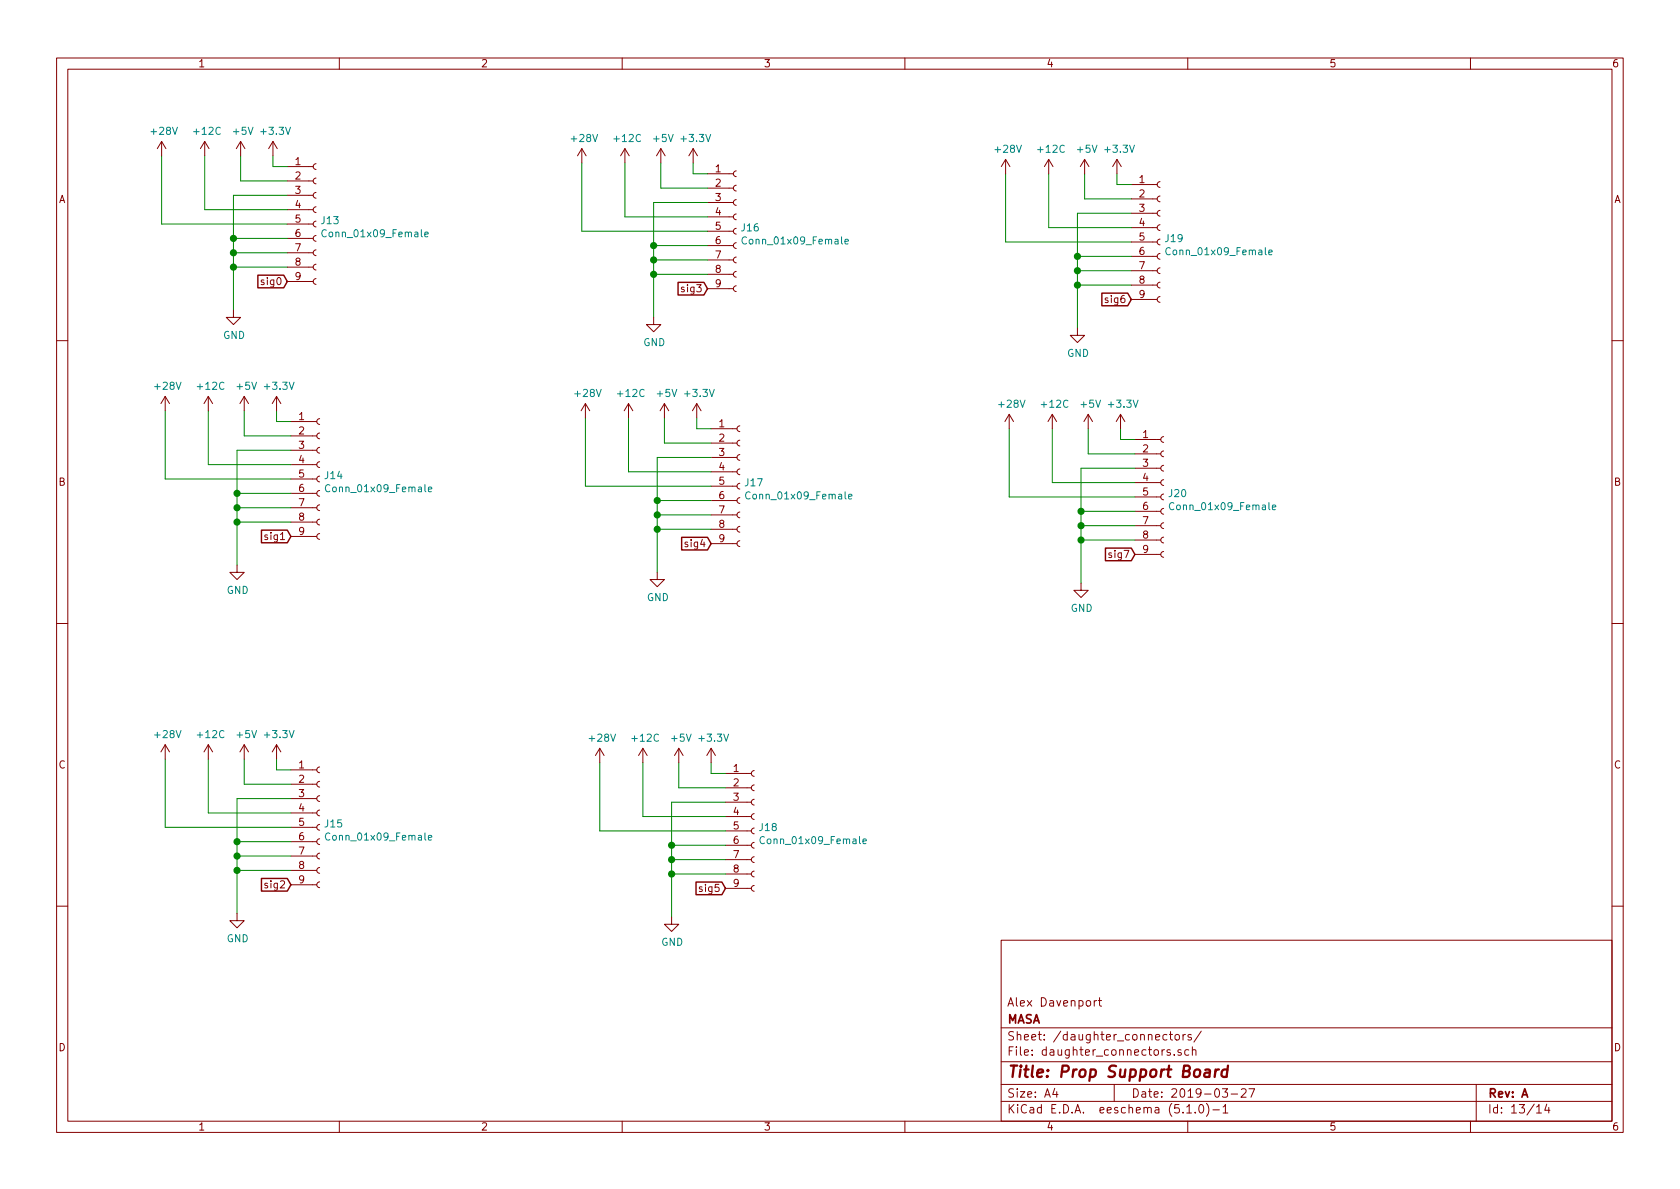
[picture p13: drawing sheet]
<svg xmlns="http://www.w3.org/2000/svg" width="297mm" height="210mm" viewBox="0 0 297 210" stroke-linecap="round" stroke-linejoin="round" font-family="sans-serif">
<defs><g id="words">
<text font-size="2.8" fill="#840000" x="178" y="190.5">Title: Prop Support Board</text>
<g font-size="2.1" fill="#840000">
<text x="178" y="178">Alex Davenport</text>
<text x="178" y="184">Sheet: /daughter_connectors/</text>
<text x="178" y="181">MASA</text>
<text x="178" y="186.7">File: daughter_connectors.sch</text>
<text x="178" y="196.9">KiCad E.D.A. eeschema (5.1.0)-1</text>
<text x="178" y="194.1">Size: A4</text>
<text x="200" y="194.1">Date: 2019-03-27</text>
<text x="263" y="194.1">Rev: A</text>
<text x="263" y="196.9">Id: 13/14</text>
</g>
<g font-size="1.8" fill="#840000">
<text x="35" y="11.9">1</text>
<text x="85" y="11.9">2</text>
<text x="135" y="11.9">3</text>
<text x="185" y="11.9">4</text>
<text x="235" y="11.9">5</text>
<text x="285" y="11.9">6</text>
<text x="52.2" y="29.2">1</text>
<text x="10.4" y="35.9">A</text>
<text x="52.2" y="31.7">2</text>
<text x="52.2" y="34.3">3</text>
<text x="126.5" y="30.5">1</text>
<text x="126.5" y="33">2</text>
<text x="126.5" y="35.6">3</text>
<text x="201.4" y="32.4">1</text>
<text x="201.4" y="34.9">2</text>
<text x="285.4" y="35.9">A</text>
<text x="52.2" y="36.8">4</text>
<text x="52.2" y="39.4">5</text>
<text x="52.2" y="41.9">6</text>
<text x="126.5" y="38.1">4</text>
<text x="126.5" y="40.6">5</text>
<text x="201.4" y="37.5">3</text>
<text x="201.4" y="40">4</text>
<text x="52.2" y="44.4">7</text>
<text x="52.2" y="47">8</text>
<text x="126.5" y="43.2">6</text>
<text x="126.5" y="45.7">7</text>
<text x="201.4" y="42.5">5</text>
<text x="201.4" y="45.1">6</text>
<text x="201.4" y="47.6">7</text>
<text x="46.5" y="50.4">sig0</text>
<text x="52.2" y="49.5">9</text>
<text x="120.8" y="51.7">sig3</text>
<text x="126.5" y="48.3">8</text>
<text x="126.5" y="50.8">9</text>
<text x="195.7" y="53.6">sig6</text>
<text x="201.4" y="50.2">8</text>
<text x="201.4" y="52.7">9</text>
<text x="52.9" y="74.3">1</text>
<text x="52.9" y="76.8">2</text>
<text x="127.2" y="75.6">1</text>
<text x="202.1" y="77.5">1</text>
<text x="52.9" y="79.4">3</text>
<text x="52.9" y="81.9">4</text>
<text x="127.2" y="78.1">2</text>
<text x="127.2" y="80.6">3</text>
<text x="127.2" y="83.2">4</text>
<text x="202.1" y="80">2</text>
<text x="202.1" y="82.5">3</text>
<text x="10.4" y="85.9">B</text>
<text x="52.9" y="84.4">5</text>
<text x="52.9" y="87">6</text>
<text x="52.9" y="89.5">7</text>
<text x="127.2" y="85.7">5</text>
<text x="127.2" y="88.3">6</text>
<text x="202.1" y="85.1">4</text>
<text x="202.1" y="87.6">5</text>
<text x="285.4" y="85.9">B</text>
<text x="47.1" y="95.5">sig1</text>
<text x="52.9" y="92.1">8</text>
<text x="52.9" y="94.6">9</text>
<text x="127.2" y="90.8">7</text>
<text x="127.2" y="93.3">8</text>
<text x="127.2" y="95.9">9</text>
<text x="202.1" y="90.2">6</text>
<text x="202.1" y="92.7">7</text>
<text x="202.1" y="95.2">8</text>
<text x="121.4" y="96.8">sig4</text>
<text x="196.3" y="98.7">sig7</text>
<text x="202.1" y="97.8">9</text>
<text x="10.4" y="135.9">C</text>
<text x="52.9" y="135.9">1</text>
<text x="129.7" y="136.5">1</text>
<text x="285.4" y="135.9">C</text>
<text x="52.9" y="138.4">2</text>
<text x="52.9" y="141">3</text>
<text x="52.9" y="143.5">4</text>
<text x="129.7" y="139.1">2</text>
<text x="129.7" y="141.6">3</text>
<text x="52.9" y="146">5</text>
<text x="52.9" y="148.6">6</text>
<text x="129.7" y="144.1">4</text>
<text x="129.7" y="146.7">5</text>
<text x="129.7" y="149.2">6</text>
<text x="52.9" y="151.1">7</text>
<text x="52.9" y="153.7">8</text>
<text x="129.7" y="151.8">7</text>
<text x="129.7" y="154.3">8</text>
<text x="47.1" y="157.1">sig2</text>
<text x="52.9" y="156.2">9</text>
<text x="124" y="157.7">sig5</text>
<text x="129.7" y="156.8">9</text>
<text x="10.4" y="185.9">D</text>
<text x="285.4" y="185.9">D</text>
<text x="35" y="199.9">1</text>
<text x="85" y="199.9">2</text>
<text x="135" y="199.9">3</text>
<text x="185" y="199.9">4</text>
<text x="235" y="199.9">5</text>
<text x="285" y="199.9">6</text>
</g>
<g font-size="1.8" fill="#008484">
<text x="26.9" y="23.8">+28V</text>
<text x="34.4" y="23.8">+12C</text>
<text x="41.3" y="23.8">+5V</text>
<text x="46.3" y="23.8">+3.3V</text>
<text x="101.2" y="25.1">+28V</text>
<text x="108.7" y="25.1">+12C</text>
<text x="115.6" y="25.1">+5V</text>
<text x="120.6" y="25.1">+3.3V</text>
<text x="176.1" y="27">+28V</text>
<text x="183.7" y="27">+12C</text>
<text x="190.6" y="27">+5V</text>
<text x="195.5" y="27">+3.3V</text>
<text x="56.9" y="39.6">J13</text>
<text x="57.6" y="42">Conn_01x09_Female</text>
<text x="131.2" y="40.9">J16</text>
<text x="131.9" y="43.2">Conn_01x09_Female</text>
<text x="206.1" y="42.8">J19</text>
<text x="206.8" y="45.1">Conn_01x09_Female</text>
<text x="39.4" y="59.9">GND</text>
<text x="113.7" y="61.2">GND</text>
<text x="188.7" y="63.1">GND</text>
<text x="27.5" y="68.9">+28V</text>
<text x="35.1" y="68.9">+12C</text>
<text x="42" y="68.9">+5V</text>
<text x="46.9" y="68.9">+3.3V</text>
<text x="101.8" y="70.2">+28V</text>
<text x="109.4" y="70.2">+12C</text>
<text x="116.3" y="70.2">+5V</text>
<text x="121.2" y="70.2">+3.3V</text>
<text x="176.7" y="72.1">+28V</text>
<text x="184.3" y="72.1">+12C</text>
<text x="191.2" y="72.1">+5V</text>
<text x="196.2" y="72.1">+3.3V</text>
<text x="57.5" y="84.7">J14</text>
<text x="58.2" y="87">Conn_01x09_Female</text>
<text x="131.8" y="86">J17</text>
<text x="132.5" y="88.3">Conn_01x09_Female</text>
<text x="206.7" y="87.9">J20</text>
<text x="207.4" y="90.2">Conn_01x09_Female</text>
<text x="40.1" y="105">GND</text>
<text x="114.4" y="106.3">GND</text>
<text x="189.3" y="108.2">GND</text>
<text x="27.5" y="130.5">+28V</text>
<text x="35.1" y="130.5">+12C</text>
<text x="42" y="130.5">+5V</text>
<text x="46.9" y="130.5">+3.3V</text>
<text x="104.3" y="131.2">+28V</text>
<text x="111.9" y="131.2">+12C</text>
<text x="118.8" y="131.2">+5V</text>
<text x="123.8" y="131.2">+3.3V</text>
<text x="57.5" y="146.3">J15</text>
<text x="58.2" y="148.6">Conn_01x09_Female</text>
<text x="134.3" y="147">J18</text>
<text x="135.1" y="149.3">Conn_01x09_Female</text>
<text x="40.1" y="166.6">GND</text>
<text x="116.9" y="167.3">GND</text>
</g>
</g></defs>
<g fill="none" stroke="#840000" stroke-width=".18">
<path d="M10 10.3h277v189.9h-277zM12 12.2h273v186.1h-273zM60 10.3v1.9M110 10.3v1.9M160 10.3v1.9M210 10.3v1.9M260 10.3v1.9M28.6 25l-.8 1.3M28.6 25v2.6M28.6 25l.7 1.3M36.2 25l-.8 1.3M36.2 25v2.6"/>
<path d="M36.2 25l.8 1.3M42.5 25l-.7 1.3M42.5 25v2.6M42.5 25l.8 1.3M48.3 25l-.8 1.3M48.3 25v2.6M48.3 25l.7 1.3M50.8 39.6h4.6M50.8 37.1h4.6M50.8 34.5h4.6M50.8 32h4.6M50.8 29.5h4.6"/>
<path d="M55.9 39.1l-.3 .1-.2 .3 .1 .4 .4 .2M55.9 36.6l-.3 .1-.2 .3 .1 .4 .4 .2M55.9 34l-.3 .1-.2 .4 .1 .3 .4 .2M55.9 31.5l-.3 .1-.2 .3 .1 .4 .4 .2M55.9 29l-.3 .1-.2 .3 .1 .4 .4 .2M102.9 26.3l-.8 1.3M102.9 26.3v2.5M102.9 26.3l.7 1.3M110.5 26.3l-.8 1.3M110.5 26.3v2.5M110.5 26.3l.8 1.3M116.8 26.3l-.7 1.3"/>
<path d="M116.8 26.3v2.5M116.8 26.3l.8 1.3M122.6 26.3l-.8 1.3M122.6 26.3v2.5M122.6 26.3l.7 1.3M125.1 38.3h4.6M125.1 35.8h4.6M125.1 33.3h4.6M125.1 30.7h4.6M130.2 37.8l-.3 .1-.2 .4 .1 .4 .4 .2M130.2 35.3l-.3 .1-.2 .3 .1 .4 .4 .2M130.2 32.8l-.3 .1-.2 .3 .1 .4 .4 .2"/>
<path d="M130.2 30.2l-.3 .1-.2 .4 .1 .3 .4 .2M177.8 28.2l-.8 1.3M177.8 28.2v2.5M177.8 28.2l.8 1.3M185.4 28.2l-.7 1.3M185.4 28.2v2.5M185.4 28.2l.8 1.3M191.8 28.2l-.8 1.3M191.8 28.2v2.5M191.8 28.2l.7 1.3M197.5 28.2l-.8 1.3M197.5 28.2v2.5"/>
<path d="M197.5 28.2l.7 1.3M200 37.7h4.6M200 35.2h4.6M200 32.6h4.6M205.1 39.7l-.3 .1-.2 .4 .1 .4 .4 .2M205.1 37.2l-.3 .1-.2 .3 .1 .4 .4 .2M205.1 34.7l-.3 .1-.2 .3 .1 .4 .4 .2M205.1 32.1l-.3 .1-.2 .4 .1 .3 .4 .2M41.3 54.9v1.2h1.2l-1.2 1.3-1.3-1.3h1.3M50.8 49.8h4.6M50.8 47.2h4.6M50.8 44.7h4.6"/>
<path d="M50.8 42.2h4.6M55.9 49.3l-.3 .1-.2 .3 .1 .4 .4 .2M55.9 46.7l-.3 .1-.2 .4 .1 .3 .4 .2M55.9 44.2l-.3 .1-.2 .3 .1 .4 .4 .2M55.9 41.7l-.3 .1-.2 .3 .1 .4 .4 .2M115.6 56.1v1.3h1.2l-1.2 1.3-1.3-1.3h1.3M125.1 51h4.6M125.1 48.5h4.6M125.1 46h4.6M125.1 43.4h4.6M125.1 40.9h4.6M130.2 50.5l-.3 .1-.2 .4 .1 .4 .4 .2"/>
<path d="M130.2 48l-.3 .1-.2 .3 .1 .4 .4 .2M130.2 45.5l-.3 .1-.2 .3 .1 .4 .4 .2M130.2 42.9l-.3 .1-.2 .4 .1 .3 .4 .2M130.2 40.4l-.3 .1-.2 .3 .1 .4 .4 .2M190.5 58v1.3h1.3l-1.3 1.3-1.3-1.3h1.3M200 53h4.6M200 50.4h4.6M200 47.9h4.6M200 45.3h4.6M200 42.8h4.6M200 40.3h4.6M205.1 52.4l-.3 .1-.2 .4 .1 .4 .4 .2"/>
<path d="M205.1 49.9l-.3 .1-.2 .3 .1 .4 .4 .2M205.1 47.4l-.3 .1-.2 .3 .1 .4 .4 .2M205.1 44.8l-.3 .1-.2 .4 .1 .3 .4 .2M205.1 42.3l-.3 .1-.2 .3 .1 .4 .4 .2M10 60.2h2M29.2 70.1l-.8 1.3M29.2 70.1v2.5M29.2 70.1l.8 1.3M36.8 70.1l-.7 1.3M36.8 70.1v2.5M36.8 70.1l.8 1.3M43.2 70.1l-.8 1.3"/>
<path d="M43.2 70.1v2.5M43.2 70.1l.7 1.3M48.9 70.1l-.8 1.3M48.9 70.1v2.5M48.9 70.1l.8 1.3M51.4 79.6h4.6M51.4 77.1h4.6M51.4 74.5h4.6M56.5 79.1l-.3 .1-.2 .3 .1 .4 .4 .2M56.5 76.6l-.3 .1-.2 .3 .1 .4 .4 .2M56.5 74l-.3 .1-.2 .4 .1 .3 .4 .3M103.5 71.4l-.8 1.2"/>
<path d="M103.5 71.4v2.5M103.5 71.4l.8 1.2M111.1 71.4l-.7 1.2M111.1 71.4v2.5M111.1 71.4l.8 1.2M117.5 71.4l-.8 1.2M117.5 71.4v2.5M117.5 71.4l.7 1.2M123.2 71.4l-.8 1.2M123.2 71.4v2.5M123.2 71.4l.8 1.2M125.7 78.4h4.6"/>
<path d="M125.7 75.8h4.6M130.8 77.8l-.3 .1-.2 .4 .1 .4 .4 .2M130.8 75.3l-.3 .1-.2 .3 .1 .4 .4 .2M178.4 73.3l-.7 1.2M178.4 73.3v2.5M178.4 73.3l.8 1.2M186.1 73.3l-.8 1.2M186.1 73.3v2.5M186.1 73.3l.7 1.2M192.4 73.3l-.8 1.2M192.4 73.3v2.5M192.4 73.3l.8 1.2"/>
<path d="M198.1 73.3l-.7 1.2M198.1 73.3v2.5M198.1 73.3l.8 1.2M200.7 77.7h4.5M205.7 79.8l-.3 .1-.2 .3 .1 .4 .4 .2M205.7 77.2l-.3 .1-.2 .3 .1 .4 .4 .2M285 60.2h2M41.9 99.9v1.3h1.3l-1.3 1.3-1.3-1.3h1.3M51.4 94.9h4.6M51.4 92.3h4.6M51.4 89.8h4.6M51.4 87.2h4.6"/>
<path d="M51.4 84.7h4.6M51.4 82.2h4.6M56.5 94.4l-.3 .1-.2 .3 .1 .4 .4 .2M56.5 91.8l-.3 .1-.2 .3 .1 .4 .4 .2M56.5 89.3l-.3 .1-.2 .3 .1 .4 .4 .2M56.5 86.7l-.3 .1-.2 .4 .1 .3 .4 .3M56.5 84.2l-.3 .1-.2 .3 .1 .4 .4 .2M56.5 81.7l-.3 .1-.2 .3 .1 .4 .4 .2M125.7 96.1h4.6M125.7 93.6h4.6M125.7 91.1h4.6M125.7 88.5h4.6"/>
<path d="M125.7 86h4.6M125.7 83.4h4.6M125.7 80.9h4.6M130.8 95.6l-.3 .1-.2 .4 .1 .3 .4 .2M130.8 93.1l-.3 .1-.2 .3 .1 .4 .4 .2M130.8 90.5l-.3 .1-.2 .4 .1 .4 .4 .2M130.8 88l-.3 .1-.2 .3 .1 .4 .4 .2M130.8 85.5l-.3 .1-.2 .3 .1 .4 .4 .2M130.8 82.9l-.3 .1-.2 .4 .1 .3 .4 .2M130.8 80.4l-.3 .1-.2 .3 .1 .4 .4 .2M200.7 98h4.5M200.7 95.5h4.5"/>
<path d="M200.7 93h4.5M200.7 90.4h4.5M200.7 87.9h4.5M200.7 85.3h4.5M200.7 82.8h4.5M200.7 80.3h4.5M205.7 97.5l-.3 .1-.2 .4 .1 .3 .4 .2M205.7 95l-.3 .1-.2 .3 .1 .4 .4 .2M205.7 92.5l-.3 .1-.2 .3 .1 .4 .4 .2M205.7 89.9l-.3 .1-.2 .3 .1 .4 .4 .2M205.7 87.4l-.3 .1-.2 .3 .1 .4 .4 .2M205.7 84.8l-.3 .1-.2 .4 .1 .3 .4 .2"/>
<path d="M205.7 82.3l-.3 .1-.2 .3 .1 .4 .4 .2M10 110.3h2M116.2 101.2v1.3h1.3l-1.3 1.3-1.3-1.3h1.3M191.1 103.1v1.3h1.3l-1.3 1.3-1.2-1.3h1.2M285 110.3h2M29.2 131.7v2.5M29.2 131.7l-.8 1.3M29.2 131.7l.8 1.3M36.8 131.7v2.5M36.8 131.7l-.7 1.3M36.8 131.7l.8 1.3M43.2 131.7v2.5"/>
<path d="M43.2 131.7l-.8 1.3M43.2 131.7l.7 1.3M48.9 131.7v2.5M48.9 131.7l-.8 1.3M48.9 131.7l.8 1.3M51.4 138.7h4.6M51.4 136.1h4.6M56.5 138.2l-.3 .1-.2 .3 .1 .4 .4 .2M56.5 135.6l-.3 .1-.2 .4 .1 .3 .4 .2M106 132.3l-.7 1.3M106 132.3v2.6M106 132.3l.8 1.3"/>
<path d="M113.7 132.3l-.8 1.3M113.7 132.3v2.6M113.7 132.3l.7 1.3M120 132.3l-.7 1.3M120 132.3v2.6M120 132.3l.8 1.3M125.7 132.3l-.7 1.3M125.7 132.3v2.6M125.7 132.3l.8 1.3M128.3 139.3h4.5M128.3 136.8h4.5M133.3 138.8l-.3 .1-.2 .3 .1 .4 .4 .2"/>
<path d="M133.3 136.3l-.3 .1-.2 .3 .1 .4 .4 .2M51.4 156.5h4.6M51.4 153.9h4.6M51.4 151.4h4.6M51.4 148.8h4.6M51.4 146.3h4.6M51.4 143.8h4.6M51.4 141.2h4.6M56.5 156l-.3 .1-.2 .3 .1 .4 .4 .2M56.5 153.4l-.3 .1-.2 .3 .1 .4 .4 .2M56.5 150.9l-.3 .1-.2 .3 .1 .4 .4 .2M56.5 148.3l-.3 .1-.2 .4 .1 .3 .4 .2"/>
<path d="M56.5 145.8l-.3 .1-.2 .3 .1 .4 .4 .2M56.5 143.3l-.3 .1-.2 .3 .1 .4 .4 .2M56.5 140.7l-.3 .1-.2 .3 .1 .4 .4 .2M128.3 157.1h4.5M128.3 154.6h4.5M128.3 152h4.5M128.3 149.5h4.5M128.3 146.9h4.5M128.3 144.4h4.5M128.3 141.9h4.5M133.3 156.6l-.3 .1-.2 .3 .1 .4 .4 .2M133.3 154l-.3 .1-.2 .4 .1 .4 .4 .2"/>
<path d="M133.3 151.5l-.3 .1-.2 .3 .1 .4 .4 .2M133.3 149l-.3 .1-.2 .3 .1 .4 .4 .2M133.3 146.4l-.3 .1-.2 .4 .1 .3 .4 .2M133.3 143.9l-.3 .1-.2 .3 .1 .4 .4 .2M133.3 141.3l-.3 .1-.2 .4 .1 .4 .4 .2M10 160.2h2M41.9 161.5v1.3h1.3l-1.3 1.3-1.3-1.3h1.3M118.7 162.2v1.2h1.3l-1.3 1.3-1.2-1.3h1.2M177 166.3h108v32h-108zM193.5 176.9v1M193.9 176.9l-.4 .3M194.2 176.9h.6"/>
<path d="M194.4 176.4v1.3l.4 .2M285 160.2h2M60 198.3v1.9M110 198.3v1.9M160 198.3v1.9M177 194.8h108M177 191.8h108M177 187.8h108M177 181.8h108M186.5 192.5l-.4 1h1M186.8 193v1M197 191.8v3"/>
<path d="M206.3 183l-.4-.1-.3 .3 .1 .6 .2 .1 .4-.1M206.8 182.9h.5M206.9 185.7a.37 .37 0 0 0-.6 .1l.1 .2 .5 .2 .1 .1-.2 .3-.5-.1M207 182.4v1.3l.3 .2M207.6 186.5v.1M207.8 183.1l.3-.2 .4 .2v.5l-.1 .2-.3 .1-.3-.1zM208.8 185.7l-.3-.1-.2 .2v.2l.5 .2v.3h-.5M209.2 182.9v1M209.6 182.9l-.4 .3M209.8 195.8l.5-.5v1.5M209.8 196.8h.9M210 198.3v1.9"/>
<path d="M210.2 185.7l-.4-.1-.3 .3 .1 .6h.6M210.6 183a.37 .37 0 0 0-.6 .1l.1 .3 .5 .1 .1 .1-.2 .3-.5-.1M210.8 185.7l.2-.1 .4 .1 .1 .9M210.8 185.1v1.5M211.3 196.7v.1M212.2 195.4l.1-.1a.8 .8 0 0 1 .5 .8 .8 .8 0 0 1-.5 .7 1 1 0 0 1-.1-1.4zM212.4 182.3l-1.3 2M213.3 195.1a1.71 1.71 0 0 1 0 2.3M214.5 196.3h1.1M216.1 192.5h.9l-.4 .6 .4 .1v.7l-.2 .1-.7-.1M216.3 195.8l.4-.5v1.5M216.3 196.8h.8"/>
<path d="M217.7 193.5h1.1M219.5 192.7l.2-.2h.3l.3 .2v.3v.2l-.9 .8h.9M220.8 192.5h1l-.6 1.5M260 198.3v1.9M261 191.8v6.5M271.7 195.8l.4-.5v1.5M271.7 196.8h.8M273.5 195.2l-.4 1.1h.9M273.8 195.8v1"/>
</g>
<path d="M213.1 189.2h.8l-.1 1.2M213.9 189.6l-.7 .1a.41 .41 0 0 0-.3 .3 .41 .41 0 0 0 .2 .4l.7-.1M214.9 189.1l-.1 1.3M215.5 189.1a.55 .55 0 0 0-.6 .4M217 189.2a.68 .68 0 0 0-1 .3v.8l.3 .1 .6-.1M217.1 188.4l-.2 2" fill="none" stroke="#840000" stroke-width=".41"/>
<g fill="none" stroke="#008484" stroke-width=".18">
<path d="M57.7 40.7a.6 .6 0 0 0-.8 .5 .6 .6 0 0 0 .6 .7l.2-.1M75.1 41.4l.6-.1-.1-.2-.3-.1-.2 .2 .1 .6h.4M132 42a.6 .6 0 0 0-.8 .4 .6 .6 0 0 0 .5 .7l.3-.1M149.4 42.7l.6-.1-.1-.2-.3-.1-.2 .2 .1 .6h.4M206.9 43.9a.6 .6 0 0 0-.8 .4 .6 .6 0 0 0 .6 .8l.2-.2M224.3 44.6l.6-.1v-.2l-.4-.1-.2 .2 .1 .6h.5M58.3 85.8a.6 .6 0 0 0-.8 .4 .6 .6 0 0 0 .6 .8l.2-.2M75.7 86.5l.7-.1-.1-.2-.4-.1-.2 .2 .1 .6h.5M132.6 87.1a.6 .6 0 0 0-.8 .4 .6 .6 0 0 0 .6 .7l.2-.1M150 87.8l.6-.1v-.3h-.4l-.2 .2 .1 .6h.5M207.5 89a.6 .6 0 0 0-.8 .4 .6 .6 0 0 0 .6 .7l.2-.1M225 89.7l.6-.1-.1-.2-.4-.1-.1 .2v.6h.5"/>
<path d="M58.3 147.4a.6 .6 0 0 0-.8 .4 .6 .6 0 0 0 .6 .8l.2-.2M75.7 148.1l.7-.1-.1-.2-.4-.1-.2 .2 .1 .6h.5M135.2 148.1a.6 .6 0 0 0-.9 .4 .6 .6 0 0 0 .6 .7l.3-.1M152.6 148.8l.6-.1-.1-.3h-.3l-.2 .1v.6h.5"/>
</g>
<g fill="none" stroke="#008400" stroke-width=".18">
<path d="M28.6 27.6v12h22.2M36.2 27.6v9.5h14.6M42.5 27.6v4.4h8.3M48.3 27.6v1.9h2.5M50.8 34.5h-9.5v20.4M102.9 28.8v12.1h22.2M110.5 28.8v9.5h14.6M116.8 28.8v4.5h8.3M122.6 28.8v1.9h2.5M125.1 35.8h-9.5v20.3M177.8 30.7v12.1h22.2M185.4 30.7v9.6h14.6"/>
<path d="M191.8 30.7v4.5h8.2M197.5 30.7v1.9h2.5M200 37.7h-9.5v20.3M41.3 42.2h9.5M41.3 44.7h9.5M41.3 47.2h9.5M115.6 43.4h9.5M115.6 46h9.5M115.6 48.5h9.5M190.5 45.3h9.5M190.5 47.9h9.5M190.5 50.4h9.5"/>
<path d="M29.2 72.6v12.1h22.2M36.8 72.6v9.6h14.6M43.2 72.6v4.5h8.2M48.9 72.6v1.9h2.5M51.4 79.6h-9.5v20.3M103.5 73.9v12.1h22.2M111.1 73.9v9.5h14.6M117.5 73.9v4.5h8.2M123.2 73.9v1.9h2.5M178.4 75.8v12.1h22.3M186.1 75.8v9.5h14.6M192.4 75.8v4.5h8.3"/>
<path d="M198.1 75.8v1.9h2.6M41.9 87.2h9.5M41.9 89.8h9.5M41.9 92.3h9.5M116.2 88.5h9.5M116.2 91.1h9.5M116.2 93.6h9.5M125.7 80.9h-9.5v20.3M191.1 90.4h9.6M191.1 93h9.6M191.1 95.5h9.6M200.7 82.8h-9.6v20.3"/>
<path d="M29.2 134.2v12.1h22.2M36.8 134.2v9.6h14.6M43.2 134.2v4.5h8.2M48.9 134.2v1.9h2.5M106 134.9v12h22.3M113.7 134.9v9.5h14.6M120 134.9v4.4h8.3M125.7 134.9v1.9h2.6M41.9 148.8h9.5M41.9 151.4h9.5M41.9 153.9h9.5M51.4 141.2h-9.5v20.3"/>
<path d="M118.7 149.5h9.6M118.7 152h9.6M118.7 154.6h9.6M128.3 141.9h-9.6v20.3"/>
</g>
<path d="M45.6 48.7h4.6l.6 1.1-.6 1.1h-4.6zM119.9 49.9h4.6l.6 1.1-.6 1.2h-4.6zM194.8 51.8h4.6l.6 1.2-.6 1.1h-4.6zM46.2 93.7h4.6l.6 1.2-.6 1.1h-4.6zM120.5 95h4.6l.6 1.1-.6 1.2h-4.6zM195.5 96.9h4.5l.7 1.1-.7 1.2h-4.5zM46.2 155.3h4.6l.6 1.2-.6 1.1h-4.6zM123.1 156h4.5l.7 1.1-.7 1.1h-4.5z" fill="none" stroke="#840000" stroke-width=".25"/>
<g fill="#008400" stroke="#008400" stroke-width=".25">
<circle cx="41.3" cy="42.2" r=".51"/>
<circle cx="41.3" cy="44.7" r=".51"/>
<circle cx="41.3" cy="47.2" r=".51"/>
<circle cx="41.9" cy="87.2" r=".51"/>
<circle cx="41.9" cy="89.8" r=".51"/>
<circle cx="41.9" cy="92.3" r=".51"/>
<circle cx="41.9" cy="148.8" r=".51"/>
<circle cx="41.9" cy="151.4" r=".51"/>
<circle cx="41.9" cy="153.9" r=".51"/>
<circle cx="118.7" cy="149.5" r=".51"/>
<circle cx="118.7" cy="152" r=".51"/>
<circle cx="118.7" cy="154.6" r=".51"/>
<circle cx="115.6" cy="43.4" r=".51"/>
<circle cx="115.6" cy="46" r=".51"/>
<circle cx="115.6" cy="48.5" r=".51"/>
<circle cx="116.2" cy="88.5" r=".51"/>
<circle cx="116.2" cy="91.1" r=".51"/>
<circle cx="116.2" cy="93.6" r=".51"/>
<circle cx="190.5" cy="45.3" r=".51"/>
<circle cx="190.5" cy="47.9" r=".51"/>
<circle cx="190.5" cy="50.4" r=".51"/>
<circle cx="191.1" cy="90.4" r=".51"/>
<circle cx="191.1" cy="93" r=".51"/>
<circle cx="191.1" cy="95.5" r=".51"/>
</g>
<use href="#words"/>
</svg>
